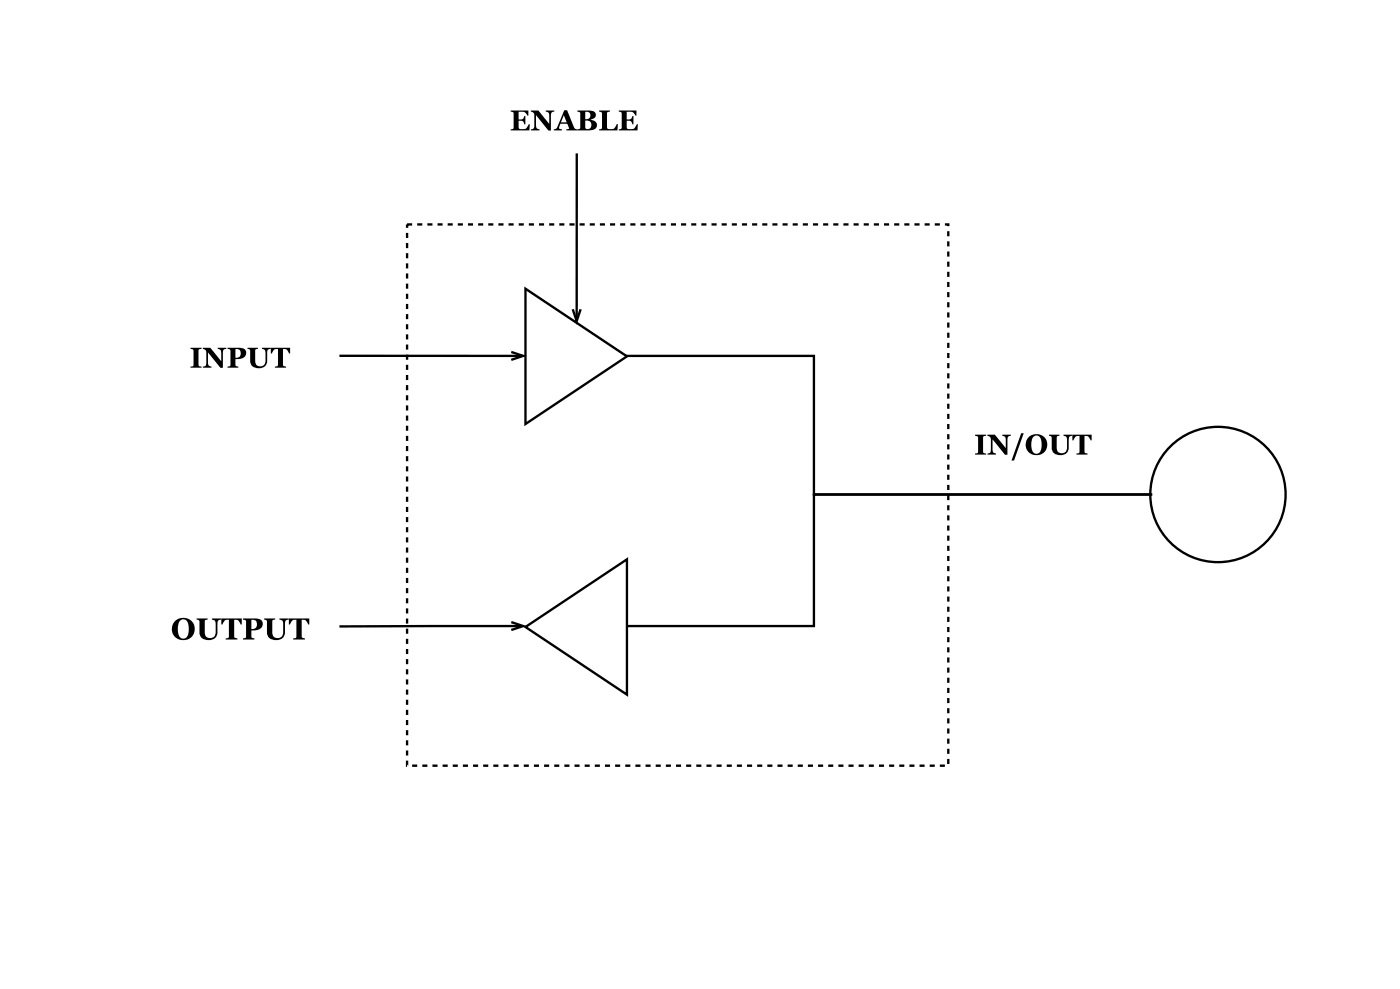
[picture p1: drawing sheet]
<svg xmlns="http://www.w3.org/2000/svg" width="210mm" height="149mm" viewBox="0 0 210 149" stroke-linecap="round" stroke-linejoin="round" font-family="sans-serif">
<path d="M61.1 33.7h81.3v81.3h-81.3z" fill="none" stroke="#000" stroke-width=".35" stroke-dasharray=".8 .8" stroke-linecap="butt"/>
<g fill="none" stroke="#000" stroke-width=".35">
<path d="M86.6 23v24.9M51 53.4h27.3M76.8 52.9l1.8 .5-1.8 .6M78.9 43.4l15.3 10.1-15.3 10.2zM86 46.4l.6 1.8 .6-1.8M94 53.4h28.2v20.9h50.8h-50.8v19.7h-28.2M76.8 93.4l1.8 .6-1.8 .6M78.3 94l-27.3 .1M78.9 94.2l15.3-10.2v20.3z"/>
<circle cx="182.9" cy="74.3" r="10.2"/>
</g>
<g fill="#000">
<path d="M76.7 16.6h2.7v.8h-.2a.75 .75 0 0 0-.9-.6h-.4v1.1a.61 .61 0 0 0 .8-.5h.2v1.3h-.2a.6 .6 0 0 0-.8-.6v.9a.43 .43 0 0 0 .2 .4 .43 .43 0 0 0 .5 0 .77 .77 0 0 0 .8-.7h.2l-.1 .9h-2.8v-.2a.34 .34 0 0 0 .4-.2v-2.2l-.4-.2zM79.7 16.6h1.2l1.6 2v-1.1a.54 .54 0 0 0-.5-.7v-.2h1.2v.2a.5 .5 0 0 0-.5 .7v2.1h-.3l-1.9-2.3v1.4a.53 .53 0 0 0 .5 .7v.2h-1.3v-.2a.5 .5 0 0 0 .5-.7v-1.4a.53 .53 0 0 0-.5-.5zM84.7 16.6h.5l.6 1.6a1.99 1.99 0 0 0 .6 1.2h.3v.2h-1.6v-.2l.4-.1-.3-.7h-1l-.1 .2a.35 .35 0 0 0-.1 .3 .35 .35 0 0 0 .2 .3h.2v.2h-1.2v-.2h.3a2.83 2.83 0 0 0 .7-1.5zM84.7 17.3l-.5 1.1h.9zM86.7 16.6h1.6a.86 .86 0 0 1 1.2 .7 .89 .89 0 0 1-.8 .7 .8 .8 0 0 1 1 .8 .8 .8 0 0 1-1 .8h-2v-.2a.34 .34 0 0 0 .4-.2v-2.2l-.4-.2zM87.9 16.8v1.1a.59 .59 0 0 0 .8-.6 .59 .59 0 0 0-.8-.5zM87.9 18.1v1.1a.58 .58 0 0 0 .8 0 .58 .58 0 0 0 0-.8l-.2-.2zM90 16.6h1.6v.2a.35 .35 0 0 0-.4 .2v2a.36 .36 0 0 0 .1 .4 .36 .36 0 0 0 .4 0 .83 .83 0 0 0 .9-.8h.2l-.1 1h-2.7v-.2a.34 .34 0 0 0 .4-.2v-2.2l-.4-.2zM92.9 16.6h2.7v.8h-.2a.75 .75 0 0 0-.8-.6h-.5v1.1a.61 .61 0 0 0 .9-.5h.1v1.3h-.1a.6 .6 0 0 0-.9-.6v.9a.43 .43 0 0 0 .2 .4 .43 .43 0 0 0 .5 0 .77 .77 0 0 0 .8-.7h.2l-.1 .9h-2.8v-.2a.34 .34 0 0 0 .5-.2v-2.2l-.5-.2z"/>
<path d="M28.6 52.2h1.7v.2a.35 .35 0 0 0-.5 .3v2.1a.36 .36 0 0 0 .5 .3v.1h-1.7v-.1a.33 .33 0 0 0 .5-.3v-2.2l-.2-.1-.3-.1zM30.5 52.2h1.1l1.6 2v-1.1a.54 .54 0 0 0-.5-.7v-.2h1.3v.2a.5 .5 0 0 0-.5 .7v2.1h-.4l-1.9-2.3v1.4a.53 .53 0 0 0 .6 .8v.1h-1.3v-.1a.5 .5 0 0 0 .5-.8v-1.4a.53 .53 0 0 0-.5-.5zM34.2 52.2h1.6a.87 .87 0 0 1 1.2 .9 1.3 1.3 0 0 1-1.6 .8v.9l.1 .2 .3 .1v.1h-1.6v-.1a.34 .34 0 0 0 .4-.3v-2.2l-.4-.2zM35.4 52.4v1.3a.67 .67 0 0 0 .8-.6 .67 .67 0 0 0-.8-.7zM37.2 52.2h1.5v.2h-.2l-.2 .2v1.6a.78 .78 0 0 0 .8 .8 .78 .78 0 0 0 .8-.9v-1a.54 .54 0 0 0-.6-.7v-.2h1.3v.2a.5 .5 0 0 0-.5 .7 1.94 1.94 0 0 1-.3 1.9 1.34 1.34 0 0 1-2.2-.8v-1.6l-.4-.2zM40.7 52.2h2.9v.9h-.2a.73 .73 0 0 0-.9-.7v2.4a.37 .37 0 0 0 .5 .3v.1h-1.7v-.1a.35 .35 0 0 0 .4-.3v-2.4a.73 .73 0 0 0-.9 .7h-.1z"/>
<path d="M146.4 65.3h1.7v.1a.35 .35 0 0 0-.5 .3v2.1a.36 .36 0 0 0 .5 .3v.2h-1.7v-.2a.33 .33 0 0 0 .5-.2v-2.2l-.1-.2-.4-.1zM148.3 65.3h1.1l1.7 2v-1.1a.54 .54 0 0 0-.6-.8v-.1h1.3v.1a.5 .5 0 0 0-.5 .7v2.2h-.4l-1.8-2.3v1.4a.53 .53 0 0 0 .5 .7v.2h-1.3v-.2a.5 .5 0 0 0 .5-.7v-1.4a.53 .53 0 0 0-.5-.6zM153.4 65.1h.3l-1.4 4.1h-.4zM154 66.8a1.65 1.65 0 0 1 3.3 0 1.65 1.65 0 0 1-3.3 0zM155.2 65.6a2.16 2.16 0 0 0 .1 2.4 .8 .8 0 0 0 1.1-.9v-.3a1.16 1.16 0 0 0-.7-1.4zM157.5 65.3h1.6v.1l-.3 .1-.1 .1v1.6a.78 .78 0 0 0 .8 .9 .78 .78 0 0 0 .7-.9v-1a.54 .54 0 0 0-.5-.8v-.1h1.3v.1a.5 .5 0 0 0-.5 .7 1.94 1.94 0 0 1-.3 2 1.34 1.34 0 0 1-2.3-.8v-1.6l-.4-.3zM161 65.3h2.9v.8h-.1a.73 .73 0 0 0-.9-.6v2.3a.37 .37 0 0 0 .4 .3v.2h-1.6v-.2a.35 .35 0 0 0 .4-.3v-2.3a.73 .73 0 0 0-.9 .6h-.2z"/>
<path d="M25.8 94.4a1.71 1.71 0 0 1 3.4 0 1.71 1.71 0 0 1-3.4 0zM27.1 93.2a2.29 2.29 0 0 0 0 2.6 .85 .85 0 0 0 1.2-.9v-.2a1.61 1.61 0 0 0-.6-1.7h-.4zM29.5 92.9h1.7v.1a.35 .35 0 0 0-.4 .3v1.6a.83 .83 0 0 0 .8 .9 .83 .83 0 0 0 .8-.9v-1.1a.57 .57 0 0 0-.6-.8v-.1h1.4v.1a.53 .53 0 0 0-.5 .8 2.05 2.05 0 0 1-.4 2 1.53 1.53 0 0 1-2.3-.5l-.1-2-.4-.3zM33.2 92.9h3.1v.9h-.2a.77 .77 0 0 0-.9-.7v2.5a.39 .39 0 0 0 .5 .3v.1h-1.8v-.1a.37 .37 0 0 0 .5-.3v-2.5a.77 .77 0 0 0-1 .7h-.2zM36.5 92.9h1.7a.92 .92 0 0 1 1.2 .9 1.38 1.38 0 0 1-1.7 .9v.9a.38 .38 0 0 0 .5 .3v.1h-1.7v-.1a.36 .36 0 0 0 .5-.3v-2.2a.39 .39 0 0 0-.5-.4zM37.7 93.1v1.4a.71 .71 0 0 0 .9-.7 .71 .71 0 0 0-.9-.7zM39.7 92.9h1.6v.1a.35 .35 0 0 0-.4 .3v1.6a.83 .83 0 0 0 .8 .9 .83 .83 0 0 0 .8-.9v-1.1a.57 .57 0 0 0-.5-.8v-.1h1.3v.1a.53 .53 0 0 0-.5 .8 2.05 2.05 0 0 1-.4 2 1.53 1.53 0 0 1-2.3-.5v-2l-.4-.3zM43.4 92.9h3v.9h-.1a.77 .77 0 0 0-1-.7v2.5a.39 .39 0 0 0 .5 .3v.1h-1.8v-.1a.37 .37 0 0 0 .5-.3v-2.5a.77 .77 0 0 0-.9 .7h-.2z"/>
</g>
</svg>
